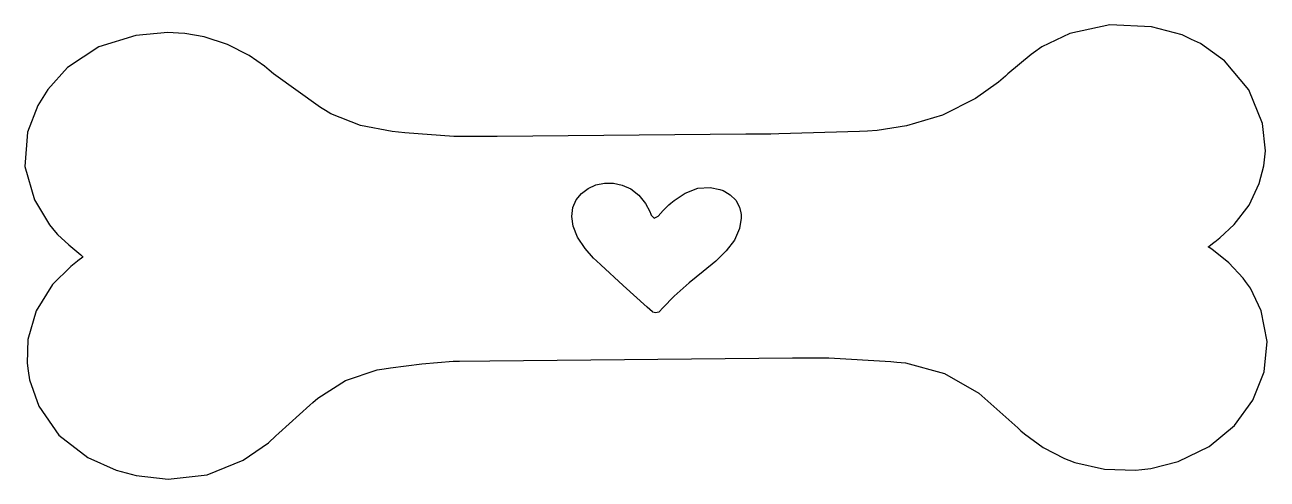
# Model space of a CAD drawing. Extents: x 0.91 to 6.63, y 1.69 to 3.78.
import ezdxf

# ---------------------------------------------------------------- set-up
doc = ezdxf.new("R2010")
doc.units = 0
doc.layers.get('0').update_dxf_attribs({"linetype": 'CONTINUOUS'})

msp = doc.modelspace()

# ---------------------------------------------------------------- linework, layer by layer
at = {"color": 0}
for points in [[(6.53125, 2.60346), (6.51975, 2.61908), (6.45389, 2.68983), (6.37651, 2.75168), (6.35938, 2.76286), (6.36219, 2.76497), (6.38721, 2.78396), (6.3896, 2.78575), (6.41357, 2.80344), (6.47944, 2.86507), (6.54753, 2.95437), (6.59392, 3.05371), (6.61535, 3.13525), (6.61876, 3.16288), (6.62364, 3.20378), (6.60969, 3.32992), (6.54633, 3.48486), (6.43533, 3.6174), (6.324, 3.69797), (6.28331, 3.71701), (6.23975, 3.73731), (6.09836, 3.77496), (5.90767, 3.78358), (5.72299, 3.74354), (5.59397, 3.68294), (5.55626, 3.65554), (5.54476, 3.64725), (5.4375, 3.55767), (5.42708, 3.54829), (5.39497, 3.51964), (5.28879, 3.44476), (5.13672, 3.36822), (4.97092, 3.31847), (4.83664, 3.29764), (4.79167, 3.29514), (4.75467, 3.29308), (4.38411, 3.28185), (4.3469, 3.28157), (4.23232, 3.28028), (3.08724, 3.2704), (2.97293, 3.27013), (2.88829, 3.27013), (2.66222, 3.28683), (2.63439, 3.28993), (2.60465, 3.29308), (2.45871, 3.32081), (2.32264, 3.37408), (2.2979, 3.38992), (2.2755, 3.40424), (2.05881, 3.55871), (2.03851, 3.57536), (2.0166, 3.59343), (1.94629, 3.64193), (1.847, 3.69347), (1.73926, 3.72846), (1.65132, 3.74343), (1.62185, 3.74511), (1.57314, 3.74772), (1.42589, 3.73481), (1.25505, 3.68201), (1.11133, 3.58681), (1.02034, 3.48693), (0.996853, 3.44933), (0.97385, 3.41282), (0.926269, 3.28982), (0.914442, 3.13243), (0.958604, 2.97857), (1.02772, 2.86333), (1.05626, 2.82954), (1.0651, 2.81913), (1.11654, 2.7716), (1.1716, 2.72564), (1.18229, 2.71599), (1.18072, 2.71468), (1.15885, 2.69803), (1.15625, 2.69618), (1.12532, 2.67264), (1.04237, 2.58903), (0.965875, 2.46912), (0.928006, 2.33675), (0.924858, 2.22749), (0.930231, 2.192), (0.936469, 2.1505), (0.978842, 2.02946), (1.0708, 1.89594), (1.20497, 1.79329), (1.33496, 1.73557), (1.38021, 1.72325), (1.42708, 1.71067), (1.57363, 1.69444), (1.75347, 1.71442), (1.91911, 1.78131), (2.03569, 1.86128), (2.06976, 1.89307), (2.08356, 1.90608), (2.22526, 2.03444), (2.23958, 2.04719), (2.26221, 2.06728), (2.38917, 2.14779), (2.53537, 2.197), (2.56771, 2.20139), (2.59636, 2.20557), (2.74072, 2.22499), (2.88569, 2.2366), (2.91461, 2.23682), (3.05365, 2.23893), (4.44607, 2.25196), (4.58539, 2.25244), (4.61376, 2.25271), (4.89865, 2.23551), (4.92708, 2.23264), (4.96615, 2.22874), (5.14632, 2.18007), (5.30365, 2.08968), (5.33128, 2.06494), (5.34506, 2.05246), (5.48438, 1.92979), (5.49794, 1.91699), (5.51378, 1.90246), (5.60092, 1.83957), (5.69792, 1.78965), (5.71875, 1.78157), (5.74528, 1.77115), (5.88254, 1.74035), (6.02496, 1.73606), (6.05414, 1.73887), (6.09631, 1.743), (6.22086, 1.7749), (6.3641, 1.84424), (6.48019, 1.9406), (6.56569, 2.05751), (6.61714, 2.18864), (6.63086, 2.32764), (6.6034, 2.46804), (6.55365, 2.57286), (6.53125, 2.60346)], [(3.83333, 2.46386), (3.83094, 2.46235), (3.81651, 2.45882), (3.8036, 2.46208), (3.80208, 2.46386), (3.77838, 2.48497), (3.66758, 2.58464), (3.56456, 2.67953), (3.54482, 2.69824), (3.53093, 2.71137), (3.49283, 2.75456), (3.45768, 2.80783), (3.43772, 2.85742), (3.43121, 2.90289), (3.43647, 2.94358), (3.45193, 2.97894), (3.47581, 3.0084), (3.50646, 3.03136), (3.54226, 3.04725), (3.58143, 3.05556), (3.6224, 3.05561), (3.66342, 3.04693), (3.70285, 3.02886), (3.73899, 3.00092), (3.77018, 2.96246), (3.78999, 2.92578), (3.79482, 2.91288), (3.7971, 2.90767), (3.81028, 2.89464), (3.82813, 2.90354), (3.85221, 2.92958), (3.87728, 2.95529), (3.88644, 2.96283), (3.90186, 2.97575), (3.95242, 3.00933), (4.01144, 3.03228), (4.06808, 3.0351), (4.11279, 3.02604), (4.12706, 3.02115), (4.1359, 3.01768), (4.1606, 3.0025), (4.18593, 2.97694), (4.20264, 2.9459), (4.20964, 2.91965), (4.21039, 2.91075), (4.21083, 2.89507), (4.20329, 2.8476), (4.17974, 2.79318), (4.14225, 2.74431), (4.09332, 2.69749), (4.03549, 2.64942), (3.97119, 2.59674), (3.90294, 2.53603), (3.84988, 2.48269), (3.83333, 2.46386)]]:
    msp.add_lwpolyline(points, close=True, dxfattribs=at)

doc.saveas('drawing.dxf')
